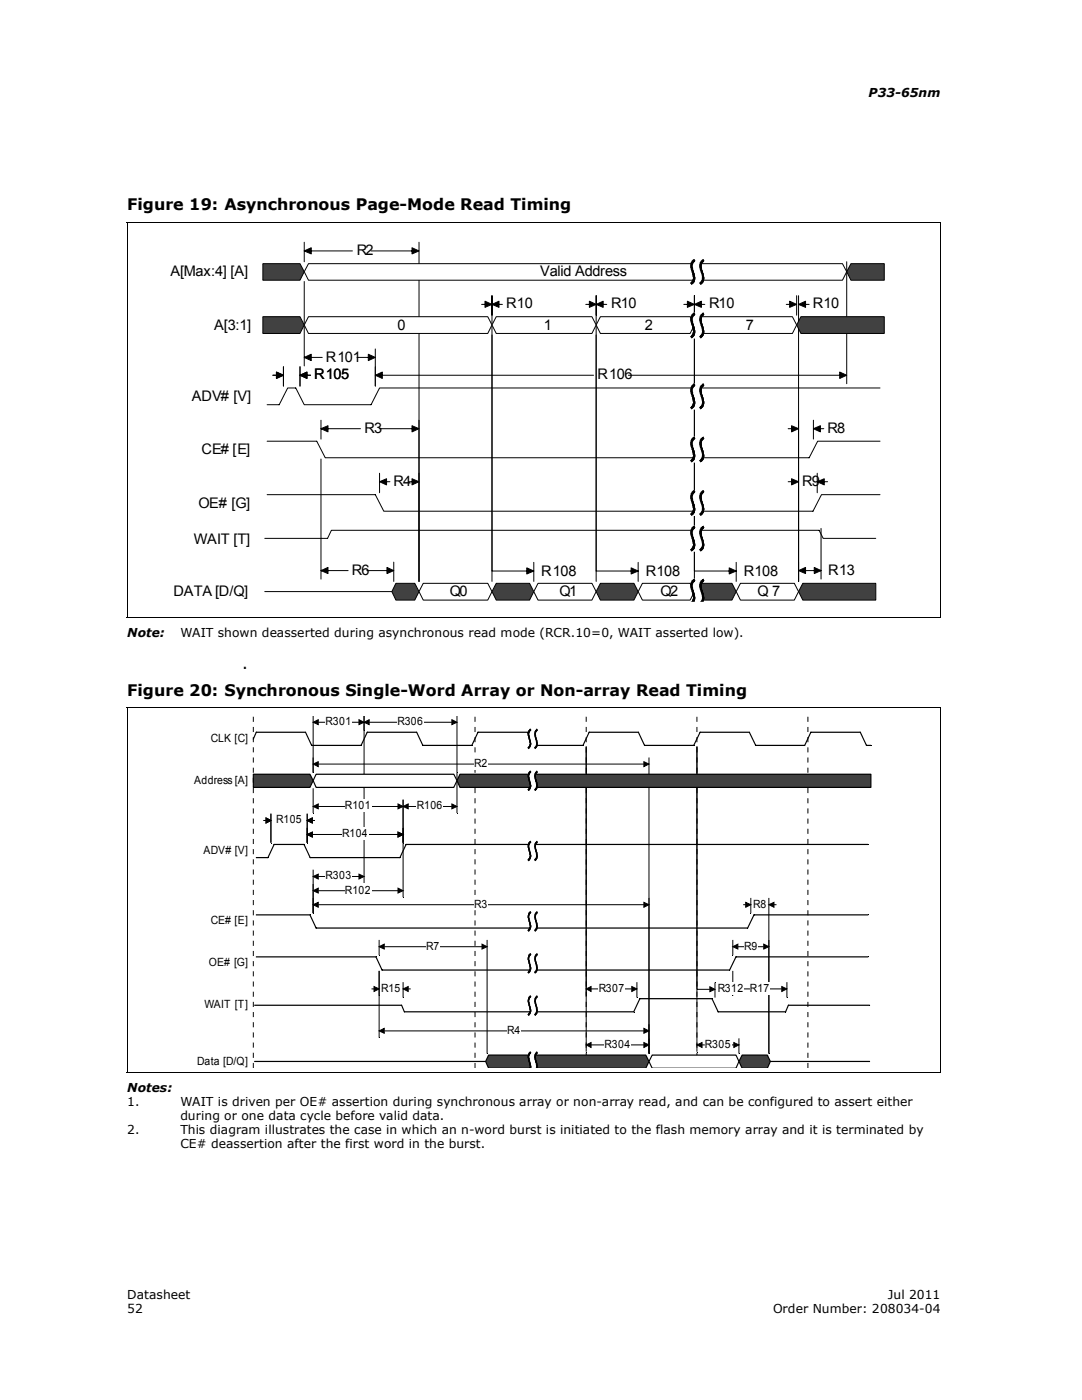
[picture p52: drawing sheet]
<svg xmlns="http://www.w3.org/2000/svg" width="216mm" height="279mm" viewBox="0 0 216 279" stroke-linecap="round" stroke-linejoin="round" font-family="sans-serif">
<defs><g id="words">
<g font-size="3.2">
<text x="25.4" y="42">Figure 19: Asynchronous Page-Mode Read Timing</text>
<text x="48.3" y="133.5">.</text>
<text x="25.4" y="138.8">Figure 20: Synchronous Single-Word Array or Non-array Read Timing</text>
</g>
<g font-size="2.9">
<text x="71.2" y="50.9">R2</text>
<text x="34" y="55.2">A[Max:4] [A]</text>
<text x="107.8" y="55.2">Valid Address</text>
<text x="42.7" y="65.8">A[3:1]</text>
<text x="79.3" y="65.8">0</text>
<text x="101" y="61.6">R10</text>
<text x="108.5" y="65.8">1</text>
<text x="121.9" y="61.6">R10</text>
<text x="128.7" y="65.8">2</text>
<text x="141.5" y="61.6">R10</text>
<text x="148.8" y="65.8">7</text>
<text x="162.2" y="61.6">R10</text>
<text x="62.7" y="75.7">R105</text>
<text x="65" y="72.2">R101</text>
<text x="119.2" y="75.7">R106</text>
<text x="38.3" y="80">ADV# [V]</text>
<text x="72.7" y="86.4">R3</text>
<text x="165.1" y="86.4">R8</text>
<text x="40.2" y="90.6">CE# [E]</text>
<text x="39.6" y="101.3">OE# [G]</text>
<text x="78.5" y="97">R4</text>
<text x="160.1" y="97">R9</text>
<text x="38.7" y="108.5">WAIT [T]</text>
<text x="34.6" y="119">DATA [D/Q]</text>
<text x="70.2" y="114.7">R6</text>
<text x="89.7" y="119">Q0</text>
<text x="108" y="114.9">R108</text>
<text x="111.6" y="119">Q1</text>
<text x="128.9" y="114.9">R108</text>
<text x="131.8" y="119">Q2</text>
<text x="148.4" y="114.9">R108</text>
<text x="151.1" y="119">Q 7</text>
<text x="165.3" y="114.7">R13</text>
</g>
<g font-size="2.5">
<text x="173.3" y="19.3">P33-65nm</text>
<text x="25.4" y="127">Note:</text>
<text x="36" y="127">WAIT shown deasserted during asynchronous read mode (RCR.10=0, WAIT asserted low).</text>
<text x="25.4" y="217.8">Notes:</text>
<text x="25.4" y="220.7">1.</text>
<text x="36" y="220.7">WAIT is driven per OE# assertion during synchronous array or non-array read, and can be configured to assert either</text>
<text x="25.4" y="226.3">2.</text>
<text x="36" y="226.3">This diagram illustrates the case in which an n-word burst is initiated to the flash memory array and it is terminated by</text>
<text x="36" y="223.5">during or one data cycle before valid data.</text>
<text x="36" y="229.1">CE# deassertion after the first word in the burst.</text>
<text x="25.4" y="259.2">Datasheet</text>
<text x="25.4" y="262">52</text>
<text x="154.3" y="262">Order Number: 208034-04</text>
<text x="177.2" y="259.2">Jul 2011</text>
</g>
<g font-size="2.3">
<text x="42" y="148.1">CLK [C]</text>
<text x="65" y="144.7">R301</text>
<text x="79.3" y="144.7">R306</text>
<text x="94.6" y="153.1">R2</text>
<text x="38.7" y="156.5">Address [A]</text>
<text x="68.8" y="161.5">R101</text>
<text x="83.2" y="161.5">R106</text>
<text x="55.1" y="164.3">R105</text>
<text x="68.3" y="167.1">R104</text>
<text x="40.6" y="170.4">ADV# [V]</text>
<text x="65" y="175.5">R303</text>
<text x="68.8" y="178.4">R102</text>
<text x="42" y="184.5">CE# [E]</text>
<text x="94.6" y="181.1">R3</text>
<text x="150.3" y="181.1">R8</text>
<text x="85" y="189.5">R7</text>
<text x="148.5" y="189.5">R9</text>
<text x="41.7" y="192.9">OE# [G]</text>
<text x="76" y="198">R15</text>
<text x="119.5" y="198">R307</text>
<text x="143.2" y="198">R312</text>
<text x="149.6" y="198">R17</text>
<text x="40.8" y="201.3">WAIT [T]</text>
<text x="101.2" y="206.3">R4</text>
<text x="120.6" y="209.1">R304</text>
<text x="140.7" y="209.1">R305</text>
<text x="39.3" y="212.5">Data [D/Q]</text>
</g>
</g></defs>
<path d="M25.3 44.5h162.4M25.4 44.5v78.7M187.7 44.5v78.7M25.3 123.3h162.4" fill="none" stroke="#000" stroke-width=".2"/>
<path d="M33.6 47.6h143.2v72.8h-143.2z" fill="#fff"/>
<g fill="#000">
<path d="M60.7 50.1l1.4-.7v1.3zM82.2 49.4l1.4 .7-1.4 .6zM55.2 74.3l1.4 .6-1.4 .6zM59.9 74.9l1.4-.6v1.2zM60.7 71.3l1.4-.6v1.3zM73.5 70.7l1.4 .6-1.4 .7zM74.9 74.9l1.4-.6v1.2zM96.8 60.1l1.4 .6-1.4 .6zM98.2 60.7l1.4-.6v1.2zM117.6 60.1l1.4 .6-1.4 .6zM119 60.7l1.4-.6v1.2zM137.2 60.1l1.4 .6-1.4 .6z"/>
<path d="M138.6 60.7l1.4-.6v1.2zM157.6 60.1l1.4 .6-1.4 .6zM159.3 60.7l1.4-.6v1.2zM167.6 74.3l1.4 .6-1.4 .6zM64.1 85.6l1.3-.6v1.2zM75.7 96.1l1.4-.6v1.3zM82.2 85l1.4 .6-1.4 .6zM82.2 95.5l1.4 .6-1.4 .7zM157.9 85l1.4 .6-1.4 .6zM157.9 95.5l1.4 .6-1.4 .7zM162.3 85.6l1.4-.6v1.2zM163.1 96.1l1.4-.6v1.3z"/>
<path d="M64.1 113.9l1.3-.7v1.3zM77.2 113.2l1.4 .7-1.4 .6zM105.1 113.3l1.4 .7-1.4 .6zM125.9 113.3l1.4 .7-1.4 .6zM145.5 113.3l1.4 .7-1.4 .6zM159.3 113.9l1.4-.7v1.3zM162.5 113.2l1.3 .7-1.3 .6z"/>
</g>
<g fill="none" stroke="#000" stroke-width=".2">
<path d="M60.7 50.1l1.4-.7v1.3zM60.7 48.3v3.9M60.7 56.2v16.8M62.1 50.1h8.2M74 50.1h8.2M82.2 49.4l1.4 .7-1.4 .6zM83.6 48.3v67.7M98.2 59v57M119 59v57M138.6 59v57M159 59v3.9M159.3 59v57"/>
<path d="M169 52.2v24.4M54.4 74.9h.8M55.2 74.3l1.4 .6-1.4 .6zM56.6 73.2v3.8M59.9 74.9l1.4-.6v1.2zM59.9 73.2v3.8M60.7 71.3l1.4-.6v1.3zM61.3 74.9h.7M62.1 71.3h2.2M71.2 71.3h2.3M73.5 70.7l1.4 .6-1.4 .7zM74.9 74.9l1.4-.6v1.2z"/>
<path d="M74.9 69.6v7.4M76.3 74.9h42.1M96.1 60.7h.7M96.8 60.1l1.4 .6-1.4 .6zM98.2 60.7l1.4-.6v1.2zM99.6 60.7h.6M116.9 60.7h.7M117.6 60.1l1.4 .6-1.4 .6zM119 60.7l1.4-.6v1.2zM120.4 60.7h.7M125.4 74.9h42.2M136.4 60.7h.8"/>
<path d="M137.2 60.1l1.4 .6-1.4 .6zM138.6 60.7l1.4-.6v1.2zM140 60.7h.6M156.9 60.7h.7M157.6 60.1l1.4 .6-1.4 .6zM159.3 60.7l1.4-.6v1.2zM160.7 60.7h.8M167.6 74.3l1.4 .6-1.4 .6zM64.1 85.6l1.3-.6v1.2zM64.1 83.9v3.7M64.1 91.6v24M65.4 85.6h6.5"/>
<path d="M75.6 85.6h6.6M75.7 96.1l1.4-.6v1.3zM75.7 94.4v3.9M77.1 96.1h.7M81.5 96.1h.7M82.2 85l1.4 .6-1.4 .6zM82.2 95.5l1.4 .6-1.4 .7zM157.3 85.6h.6M157.3 96.1h.6M157.9 85l1.4 .6-1.4 .6zM157.9 95.5l1.4 .6-1.4 .7zM162.3 85.6l1.4-.6v1.2z"/>
<path d="M162.3 83.9v3.7M163.1 96.1l1.4-.6v1.3zM163.1 94.4v3.9M163.7 85.6h.7M164.5 96.1h.6M64.1 113.9l1.3-.7v1.3zM65.4 113.9h4.1M73.2 113.9h4M77.2 113.2l1.4 .7-1.4 .6zM78.6 112.2v3.8M98.2 114h6.9M105.1 113.3l1.4 .7-1.4 .6z"/>
<path d="M106.5 112.2v3.8M119 114h6.9M125.9 113.3l1.4 .7-1.4 .6zM127.3 112.2v3.8M138.6 114h6.9M145.5 113.3l1.4 .7-1.4 .6zM146.9 112.2v3.8M159.3 113.9l1.4-.7v1.3zM160.7 113.9h1.8M162.5 113.2l1.3 .7-1.3 .6zM163.8 105.5v10.1"/>
</g>
<path d="M52.5 52.6h7.4l.8 1.6-.8 1.7h-7.4z" fill-rule="evenodd" fill="#414141"/>
<path d="M52.5 52.6h7.4l.8 1.6-.8 1.7h-7.4z" fill="none" stroke="#000" stroke-width=".2"/>
<path d="M61.6 52.6h106.5l.9 1.6-.9 1.7h-106.5l-.9-1.7z" fill-rule="evenodd" fill="#fff"/>
<path d="M61.6 52.6h106.5l.9 1.6-.9 1.7h-106.5l-.9-1.7z" fill="none" stroke="#000" stroke-width=".2"/>
<path d="M169.8 52.6h6.6v3.3h-6.6l-.8-1.7z" fill-rule="evenodd" fill="#414141"/>
<path d="M169.8 52.6h6.6v3.3h-6.6l-.8-1.7z" fill="none" stroke="#000" stroke-width=".2"/>
<path d="M52.5 63.2h7.4l.8 1.7-.8 1.6h-7.4z" fill-rule="evenodd" fill="#414141"/>
<path d="M52.5 63.2h7.4l.8 1.7-.8 1.6h-7.4z" fill="none" stroke="#000" stroke-width=".2"/>
<path d="M61.6 63.2h35.7l.9 1.7-.9 1.6h-35.7l-.9-1.6z" fill-rule="evenodd" fill="#fff"/>
<path d="M61.6 63.2h35.7l.9 1.7-.9 1.6h-35.7l-.9-1.6z" fill="none" stroke="#000" stroke-width=".2"/>
<path d="M99 63.2h19.1l.9 1.7-.9 1.6h-19.1l-.8-1.6z" fill-rule="evenodd" fill="#fff"/>
<path d="M99 63.2h19.1l.9 1.7-.9 1.6h-19.1l-.8-1.6z" fill="none" stroke="#000" stroke-width=".2"/>
<path d="M119.8 63.2h17.9l.9 1.7-.9 1.6h-17.9l-.8-1.6z" fill-rule="evenodd" fill="#fff"/>
<path d="M119.8 63.2h17.9l.9 1.7-.9 1.6h-17.9l-.8-1.6z" fill="none" stroke="#000" stroke-width=".2"/>
<path d="M139.4 63.2h18.7l.9 1.7-.9 1.6h-18.7l-.8-1.6z" fill-rule="evenodd" fill="#fff"/>
<path d="M139.4 63.2h18.7l.9 1.7-.9 1.6h-18.7l-.8-1.6z" fill="none" stroke="#000" stroke-width=".2"/>
<path d="M159.8 63.2h16.6v3.3h-16.6l-.8-1.6z" fill-rule="evenodd" fill="#414141"/>
<path d="M159.8 63.2h16.6v3.3h-16.6l-.8-1.6zM175.6 77.4h-99.9l-1.7 3.4h-13.3l-1.7-3.4h-1.6l-1.7 3.4h-2.4M53.3 88.1h9.9l1.7 3.3h96.6l1.7-3.3h12.4M53.3 98.7h21.6l1.7 3.3h85.6l1.7-3.3h11.7M52.8 107.4h12.6l.7-1.6h97.3l.9 1.6h10.5M52.8 118.1h25.4" fill="none" stroke="#000" stroke-width=".2"/>
<path d="M79 116.4h3.8l.8 1.7-.8 1.7h-3.8l-.8-1.7z" fill-rule="evenodd" fill="#414141"/>
<path d="M79 116.4h3.8l.8 1.7-.8 1.7h-3.8l-.8-1.7z" fill="none" stroke="#000" stroke-width=".2"/>
<path d="M84.5 116.4h12.8l.9 1.7-.9 1.7h-12.8l-.9-1.7z" fill-rule="evenodd" fill="#fff"/>
<path d="M84.5 116.4h12.8l.9 1.7-.9 1.7h-12.8l-.9-1.7z" fill="none" stroke="#000" stroke-width=".2"/>
<path d="M99 116.4h6.7l.8 1.7-.8 1.7h-6.7l-.8-1.7z" fill-rule="evenodd" fill="#414141"/>
<path d="M99 116.4h6.7l.8 1.7-.8 1.7h-6.7l-.8-1.7z" fill="none" stroke="#000" stroke-width=".2"/>
<path d="M107.4 116.4h10.7l.9 1.7-.9 1.7h-10.7l-.9-1.7z" fill-rule="evenodd" fill="#fff"/>
<path d="M107.4 116.4h10.7l.9 1.7-.9 1.7h-10.7l-.9-1.7z" fill="none" stroke="#000" stroke-width=".2"/>
<path d="M119.8 116.4h6.7l.8 1.7-.8 1.7h-6.7l-.8-1.7z" fill-rule="evenodd" fill="#414141"/>
<path d="M119.8 116.4h6.7l.8 1.7-.8 1.7h-6.7l-.8-1.7z" fill="none" stroke="#000" stroke-width=".2"/>
<path d="M128.2 116.4h9.5l.9 1.7-.9 1.7h-9.5l-.9-1.7z" fill-rule="evenodd" fill="#fff"/>
<path d="M128.2 116.4h9.5l.9 1.7-.9 1.7h-9.5l-.9-1.7z" fill="none" stroke="#000" stroke-width=".2"/>
<path d="M139.4 116.4h6.6l.9 1.7-.9 1.7h-6.6l-.8-1.7z" fill-rule="evenodd" fill="#414141"/>
<path d="M139.4 116.4h6.6l.9 1.7-.9 1.7h-6.6l-.8-1.7z" fill="none" stroke="#000" stroke-width=".2"/>
<path d="M147.7 116.4h10.8l.8 1.7-.8 1.7h-10.8l-.8-1.7z" fill-rule="evenodd" fill="#fff"/>
<path d="M147.7 116.4h10.8l.8 1.7-.8 1.7h-10.8l-.8-1.7z" fill="none" stroke="#000" stroke-width=".2"/>
<path d="M160.2 116.4h14.6v3.4h-14.6l-.9-1.7z" fill-rule="evenodd" fill="#414141"/>
<path d="M160.2 116.4h14.6v3.4h-14.6l-.9-1.7z" fill="none" stroke="#000" stroke-width=".2"/>
<path d="M138.6 51.7h1.7v.1a1.78 1.78 0 0 0-.5 2.4l.2 .6 .1 .9-.2 .5-.4 .3 .3 .4h-1.8a1.85 1.85 0 0 0 .6-2.4l-.3-1a1.4 1.4 0 0 1 .5-1.4z" fill-rule="evenodd" fill="#fff"/>
<g fill="#000">
<path d="M138 52.1l.6-.4 .2 .4-.1 .1a1.58 1.58 0 0 0-.2 1.9l.1 .7a1.76 1.76 0 0 1-.6 2.1l-.3-.4a1.51 1.51 0 0 0 .4-2 3.4 3.4 0 0 1-.2-2.2z" fill-rule="evenodd"/>
<path d="M139.8 52.1l.5-.4 .2 .4-.1 .2a1.39 1.39 0 0 0-.1 1.8l.1 .7a1.59 1.59 0 0 1-.6 2.1l-.3-.4a1.56 1.56 0 0 0 .3-2.2v-.2a1.93 1.93 0 0 1-.1-1.8z" fill-rule="evenodd"/>
</g>
<path d="M138.6 62.4h1.7a1.72 1.72 0 0 0-.5 2.4 2.58 2.58 0 0 1 .1 2l-.4 .3 .3 .4h-1.7a1.85 1.85 0 0 0 .5-2.3l-.3-1.1a1.4 1.4 0 0 1 .4-1.3l.1-.1z" fill-rule="evenodd" fill="#fff"/>
<g fill="#000">
<path d="M138.3 62.4h.3l.2 .3-.4 .5a1.99 1.99 0 0 0 .1 1.8l.1 .4a1.59 1.59 0 0 1-.6 2.1l-.3-.4 .2-.2a1.59 1.59 0 0 0 .2-1.7 2.27 2.27 0 0 1 0-2.5z" fill-rule="evenodd"/>
<path d="M140.1 62.4h.2l.2 .3a2.04 2.04 0 0 0-.1 2.6v.1a1.59 1.59 0 0 1-.6 2.1l-.3-.4a1.51 1.51 0 0 0 .3-2.1 2.55 2.55 0 0 1 0-2.3z" fill-rule="evenodd"/>
</g>
<path d="M138.6 76.5h1.7a1.84 1.84 0 0 0-.4 2.6l.2 1.4-.2 .5-.4 .3 .3 .4h-1.8a1.53 1.53 0 0 0 .6-2.1v-.1a2.77 2.77 0 0 1-.3-2.1l.5-.5z" fill-rule="evenodd" fill="#fff"/>
<g fill="#000">
<path d="M138 76.9l.6-.4 .2 .4-.2 .2a1.3 1.3 0 0 0-.2 1.7l.2 .8a1.59 1.59 0 0 1-.6 2.1l-.3-.4 .2-.2a1.49 1.49 0 0 0 .2-1.6v-.2a2.98 2.98 0 0 1-.3-2.1z" fill-rule="evenodd"/>
<path d="M139.8 76.9l.5-.4 .2 .4-.1 .2a1.3 1.3 0 0 0-.2 1.7l.2 .8a1.53 1.53 0 0 1-.6 2.1l-.3-.4 .2-.2a1.46 1.46 0 0 0 .1-2v-.2a1.96 1.96 0 0 1 0-2z" fill-rule="evenodd"/>
</g>
<path d="M138.6 87.1h1.7a1.74 1.74 0 0 0-.5 2.4 1.82 1.82 0 0 1-.3 2.4l.3 .4h-1.8a1.87 1.87 0 0 0 .5-2.6v-.2a1.49 1.49 0 0 1 .3-2z" fill-rule="evenodd" fill="#fff"/>
<g fill="#000">
<path d="M138 87.5l.6-.4 .2 .4-.1 .1a1.49 1.49 0 0 0-.2 1.9l.1 .5a2.14 2.14 0 0 1-.2 2l-.4 .3-.3-.4a1.23 1.23 0 0 0 .4-1.7v-.3a2.98 2.98 0 0 1-.3-2.1z" fill-rule="evenodd"/>
<path d="M139.8 87.5l.5-.4 .2 .4-.1 .2a1.27 1.27 0 0 0-.1 1.8l.1 .7a1.59 1.59 0 0 1-.6 2.1l-.3-.4a1.6 1.6 0 0 0 .3-2.2v-.2a1.9 1.9 0 0 1 0-2z" fill-rule="evenodd"/>
</g>
<path d="M138.6 97.8h1.7v.1a1.78 1.78 0 0 0-.5 2.4l.2 .6 .1 .9-.2 .5-.4 .3 .3 .4h-1.8a1.84 1.84 0 0 0 .5-2.6 1.99 1.99 0 0 1 0-1.9l.3-.3z" fill-rule="evenodd" fill="#fff"/>
<g fill="#000">
<path d="M138.3 97.9l.3-.1 .2 .4-.1 .1a1.58 1.58 0 0 0-.2 1.9v.2a1.84 1.84 0 0 1-.5 2.6l-.3-.4a1.51 1.51 0 0 0 .4-2l-.1-.2a2.38 2.38 0 0 1 0-2.2z" fill-rule="evenodd"/>
<path d="M140.1 97.9l.2-.1 .2 .4-.1 .2a1.39 1.39 0 0 0-.1 1.8l.1 .5a1.86 1.86 0 0 1-.6 2.3l-.3-.4a1.56 1.56 0 0 0 .3-2.2 2.38 2.38 0 0 1 0-2.2z" fill-rule="evenodd"/>
</g>
<path d="M138.6 104.9h1.7a1.77 1.77 0 0 0-.5 2.4 2.27 2.27 0 0 1 .1 2l-.4 .4 .3 .4h-1.8a1.85 1.85 0 0 0 .6-2.4l-.3-1a1.4 1.4 0 0 1 .5-1.4z" fill-rule="evenodd" fill="#fff"/>
<g fill="#000">
<path d="M138.3 105l.3-.1 .2 .4-.2 .2a1.3 1.3 0 0 0-.1 1.8l.1 .7a1.76 1.76 0 0 1-.6 2.1l-.3-.4a1.51 1.51 0 0 0 .4-2l-.1-.2a2.54 2.54 0 0 1 0-2.2z" fill-rule="evenodd"/>
<path d="M140.1 105l.2-.1 .2 .4-.1 .2a1.3 1.3 0 0 0-.1 1.8l.1 .7a1.59 1.59 0 0 1-.6 2.1l-.3-.4a1.51 1.51 0 0 0 .3-2.2 2.54 2.54 0 0 1 0-2.2z" fill-rule="evenodd"/>
</g>
<path d="M138.6 115.5h1.7a1.84 1.84 0 0 0-.4 2.6v.2a1.59 1.59 0 0 1-.1 1.7l-1.8 .1h.6l.2-.6-.2-1.1a2.77 2.77 0 0 1-.3-2l.5-.5z" fill-rule="evenodd" fill="#fff"/>
<g fill="#000">
<path d="M138 115.9l.6-.4 .2 .4-.2 .2a1.26 1.26 0 0 0-.2 1.6l.4 1.5-.2 .9h-.9a.93 .93 0 0 0 .5-1.3l-.1-.5a2.98 2.98 0 0 1-.3-2.1z" fill-rule="evenodd"/>
<path d="M139.8 115.9l.5-.4 .2 .4-.1 .2a1.26 1.26 0 0 0-.2 1.6l.4 1.5-.2 .9h-.9a.88 .88 0 0 0 .5-1.3v-.4a3.1 3.1 0 0 1-.4-2.2z" fill-rule="evenodd"/>
</g>
<path d="M138.6 51.7h1.7v.1a1.78 1.78 0 0 0-.5 2.4l.2 .6 .1 .9-.2 .5-.4 .3 .3 .4h-1.8a1.85 1.85 0 0 0 .6-2.4l-.3-1a1.4 1.4 0 0 1 .5-1.4z" fill-rule="evenodd" fill="#fff"/>
<g fill="#000">
<path d="M138 52.1l.6-.4 .2 .4-.1 .1a1.58 1.58 0 0 0-.2 1.9l.1 .7a1.76 1.76 0 0 1-.6 2.1l-.3-.4a1.51 1.51 0 0 0 .4-2 3.4 3.4 0 0 1-.2-2.2z" fill-rule="evenodd"/>
<path d="M139.8 52.1l.5-.4 .2 .4-.1 .2a1.39 1.39 0 0 0-.1 1.8l.1 .7a1.59 1.59 0 0 1-.6 2.1l-.3-.4a1.56 1.56 0 0 0 .3-2.2v-.2a1.93 1.93 0 0 1-.1-1.8z" fill-rule="evenodd"/>
</g>
<path d="M138.6 62.4h1.7a1.72 1.72 0 0 0-.5 2.4 2.58 2.58 0 0 1 .1 2l-.4 .3 .3 .4h-1.7a1.85 1.85 0 0 0 .5-2.3l-.3-1.1a1.4 1.4 0 0 1 .4-1.3l.1-.1z" fill-rule="evenodd" fill="#fff"/>
<g fill="#000">
<path d="M138.3 62.4h.3l.2 .3-.4 .5a1.99 1.99 0 0 0 .1 1.8l.1 .4a1.59 1.59 0 0 1-.6 2.1l-.3-.4 .2-.2a1.59 1.59 0 0 0 .2-1.7 2.27 2.27 0 0 1 0-2.5z" fill-rule="evenodd"/>
<path d="M140.1 62.4h.2l.2 .3a2.04 2.04 0 0 0-.1 2.6v.1a1.59 1.59 0 0 1-.6 2.1l-.3-.4a1.51 1.51 0 0 0 .3-2.1 2.55 2.55 0 0 1 0-2.3z" fill-rule="evenodd"/>
</g>
<path d="M138.6 76.5h1.7a1.84 1.84 0 0 0-.4 2.6l.2 1.4-.2 .5-.4 .3 .3 .4h-1.8a1.53 1.53 0 0 0 .6-2.1v-.1a2.77 2.77 0 0 1-.3-2.1l.5-.5z" fill-rule="evenodd" fill="#fff"/>
<g fill="#000">
<path d="M138 76.9l.6-.4 .2 .4-.2 .2a1.3 1.3 0 0 0-.2 1.7l.2 .8a1.59 1.59 0 0 1-.6 2.1l-.3-.4 .2-.2a1.49 1.49 0 0 0 .2-1.6v-.2a2.98 2.98 0 0 1-.3-2.1z" fill-rule="evenodd"/>
<path d="M139.8 76.9l.5-.4 .2 .4-.1 .2a1.3 1.3 0 0 0-.2 1.7l.2 .8a1.53 1.53 0 0 1-.6 2.1l-.3-.4 .2-.2a1.46 1.46 0 0 0 .1-2v-.2a1.96 1.96 0 0 1 0-2z" fill-rule="evenodd"/>
</g>
<path d="M138.6 87.1h1.7a1.74 1.74 0 0 0-.5 2.4 1.82 1.82 0 0 1-.3 2.4l.3 .4h-1.8a1.87 1.87 0 0 0 .5-2.6v-.2a1.49 1.49 0 0 1 .3-2z" fill-rule="evenodd" fill="#fff"/>
<g fill="#000">
<path d="M138 87.5l.6-.4 .2 .4-.1 .1a1.49 1.49 0 0 0-.2 1.9l.1 .5a2.14 2.14 0 0 1-.2 2l-.4 .3-.3-.4a1.23 1.23 0 0 0 .4-1.7v-.3a2.98 2.98 0 0 1-.3-2.1z" fill-rule="evenodd"/>
<path d="M139.8 87.5l.5-.4 .2 .4-.1 .2a1.27 1.27 0 0 0-.1 1.8l.1 .7a1.59 1.59 0 0 1-.6 2.1l-.3-.4a1.6 1.6 0 0 0 .3-2.2v-.2a1.9 1.9 0 0 1 0-2z" fill-rule="evenodd"/>
</g>
<path d="M138.6 97.8h1.7v.1a1.78 1.78 0 0 0-.5 2.4l.2 .6 .1 .9-.2 .5-.4 .3 .3 .4h-1.8a1.84 1.84 0 0 0 .5-2.6 1.99 1.99 0 0 1 0-1.9l.3-.3z" fill-rule="evenodd" fill="#fff"/>
<g fill="#000">
<path d="M138.3 97.9l.3-.1 .2 .4-.1 .1a1.58 1.58 0 0 0-.2 1.9v.2a1.84 1.84 0 0 1-.5 2.6l-.3-.4a1.51 1.51 0 0 0 .4-2l-.1-.2a2.38 2.38 0 0 1 0-2.2z" fill-rule="evenodd"/>
<path d="M140.1 97.9l.2-.1 .2 .4-.1 .2a1.39 1.39 0 0 0-.1 1.8l.1 .5a1.86 1.86 0 0 1-.6 2.3l-.3-.4a1.56 1.56 0 0 0 .3-2.2 2.38 2.38 0 0 1 0-2.2z" fill-rule="evenodd"/>
</g>
<path d="M138.6 104.9h1.7a1.77 1.77 0 0 0-.5 2.4 2.27 2.27 0 0 1 .1 2l-.4 .4 .3 .4h-1.8a1.85 1.85 0 0 0 .6-2.4l-.3-1a1.4 1.4 0 0 1 .5-1.4z" fill-rule="evenodd" fill="#fff"/>
<g fill="#000">
<path d="M138.3 105l.3-.1 .2 .4-.2 .2a1.3 1.3 0 0 0-.1 1.8l.1 .7a1.76 1.76 0 0 1-.6 2.1l-.3-.4a1.51 1.51 0 0 0 .4-2l-.1-.2a2.54 2.54 0 0 1 0-2.2z" fill-rule="evenodd"/>
<path d="M140.1 105l.2-.1 .2 .4-.1 .2a1.3 1.3 0 0 0-.1 1.8l.1 .7a1.59 1.59 0 0 1-.6 2.1l-.3-.4a1.51 1.51 0 0 0 .3-2.2 2.54 2.54 0 0 1 0-2.2z" fill-rule="evenodd"/>
</g>
<path d="M138.6 115.5h1.7a1.84 1.84 0 0 0-.4 2.6v.2a1.59 1.59 0 0 1-.1 1.7l-1.8 .1h.6l.2-.6-.2-1.1a2.77 2.77 0 0 1-.3-2l.5-.5z" fill-rule="evenodd" fill="#fff"/>
<g fill="#000">
<path d="M138 115.9l.6-.4 .2 .4-.2 .2a1.26 1.26 0 0 0-.2 1.6l.4 1.5-.2 .9h-.9a.93 .93 0 0 0 .5-1.3l-.1-.5a2.98 2.98 0 0 1-.3-2.1z" fill-rule="evenodd"/>
<path d="M139.8 115.9l.5-.4 .2 .4-.1 .2a1.26 1.26 0 0 0-.2 1.6l.4 1.5-.2 .9h-.9a.88 .88 0 0 0 .5-1.3v-.4a3.1 3.1 0 0 1-.4-2.2z" fill-rule="evenodd"/>
</g>
<path d="M25.3 141.3h162.4M25.4 141.4v72.6M187.7 141.4v72.6M25.3 214.1h162.4" fill="none" stroke="#000" stroke-width=".2"/>
<path d="M38.7 143h135.2v70h-135.2z" fill="#fff"/>
<path d="M50.5 143v70.1M94.8 143v70.1M117 143v70.1M139.1 143v70.1M161.2 143v70.1" fill="none" stroke="#fff" stroke-width=".2" stroke-dasharray="1 1 1 1 1 1 1 1" stroke-linecap="butt"/>
<path d="M50.5 143v70.1M94.8 143v70.1M117 143v70.1M139.1 143v70.1M161.2 143v70.1" fill="none" stroke="#000" stroke-width=".2" stroke-dasharray="1 1 1 1 1 1 1 1" stroke-linecap="butt"/>
<g fill="#000" stroke="#000" stroke-width=".2">
<path d="M62.5 144.1l1-.5v1zM62.5 152.5l1-.5v1zM71.6 143.6l1 .5-1 .5zM72.6 144.1l1.1-.5v1zM90.2 143.6l1 .5-1 .5zM128.5 152l1 .5-1 .5zM53.1 163.2l1 .5-1 .6zM61.3 163.7l1-.5v1.1zM61.3 166.5l1-.4v.9zM62.5 161l1-.6v1zM62.5 177.8l1-.6v1zM62.5 174.9l1-.4v.9z"/>
<path d="M71.6 174.5l1 .4-1 .5zM79.4 166.1l1 .4-1 .5zM79.4 160.4l1 .6-1 .4zM80.4 161l1-.6v1zM79.4 177.2l1 .6-1 .4zM90.2 160.4l1 .6-1 .4zM62.5 180.6l1-.5v1zM75.6 188.9l1.1-.5v1zM74.6 196.9l1 .5-1 .5zM80.4 197.4l1-.5v1zM96.2 188.4l1 .5-1 .5zM117 197.4l.9-.5v1z"/>
<path d="M126.1 196.9l1 .5-1 .5zM128.5 180.1l1 .5-1 .5zM141.6 196.9l1.1 .5-1.1 .5zM146.2 188.9l1-.5v1zM146.2 197.4l1-.5v1zM148.8 180.1l1 .5-1 .5zM153.4 180.6l1-.5v1zM152.4 188.4l1 .5-1 .5zM156 196.9l1 .5-1 .5zM75.6 205.7l1.1-.5v1zM117 208.5l.9-.4v.9zM128.5 205.2l1 .5-1 .5z"/>
<path d="M128.5 208.1l1 .4-1 .5zM139.1 208.5l1-.4v.9zM146.4 208.1l1 .4-1 .5z"/>
</g>
<g fill="none" stroke="#000" stroke-width=".2">
<path d="M62.5 143v11.2M62.5 157.3v5M63.5 144.1h1.4M63.5 152.5h31.1M70.1 144.1h1.5M72.6 143v33.3M73.7 144.1h5.6M80.4 159.6v19.5M84.5 144.1h5.7M91.2 143v19.3M97.3 152.5h31.2M117 149v60.9"/>
<path d="M129.5 151.2v59.1M139.1 149v60.9M52.6 163.7h.5M54.1 162.4v5.8M61.3 162.4v5.8M62.3 163.7h.5M62.3 166.5h6M62.5 173.6v8.6M63.5 161h5.3M63.5 177.8h5.3M63.5 174.9h1.4M70.1 174.9h1.5"/>
<path d="M73.4 166.5h6M74 161h5.4M74 177.8h5.4M81.4 161h1.8M88.3 161h1.9M149.8 179.2v3M153.4 179.2v31.1M63.5 180.6h31.1M74.1 197.4h.5M75.6 187.6v3M75.6 193.8v13.3M76.7 188.9h8.3"/>
<path d="M80.4 196v3.1M81.4 197.4h.6M87.8 188.9h8.4M97.2 187.6v22.7M97.3 180.6h31.2M117.9 197.4h1.5M124.6 197.4h1.5M127.1 196v3.1M139.1 197.4h2.5M142.7 196.1v3M146.2 187.6v3M146.2 193.8v4.9"/>
<path d="M147.2 188.9h1.3M147.2 197.4h2.4M148.3 180.6h.5M151.2 188.9h1.2M153.6 197.4h2.4M154.4 180.6h.5M157 196v3.1M76.7 205.7h24.5M103.9 205.7h24.6M117.9 208.5h2.7M125.8 208.5h2.7M140.1 208.5h.5"/>
<path d="M145.8 208.5h.6M147.4 207.2v3.1"/>
</g>
<path d="M50.5 147.5l.6-1.4h9.9l1.2 2.7h9.9l1.2-2.7h9.8l1.3 2.7h9.7l1.3-2.7h9.8l1.3 2.7h9.8l1.3-2.7h9.8l1.2 2.7h9.8l1.3-2.7h9.8l1.3 2.7h9.8l1.2-2.7h9.9l1.2 2.7h.9" fill="none" stroke="#000" stroke-width=".23"/>
<path d="M50.5 154.5h11.3l.7 1.3-.7 1.3h-11.3z" fill-rule="evenodd" fill="#414141" stroke="#000" stroke-width=".23"/>
<path d="M63.1 154.5h27.5l.6 1.3-.6 1.3h-27.5l-.6-1.3z" fill-rule="evenodd" fill="#fff" stroke="#000" stroke-width=".23"/>
<path d="M91.8 154.5h82v2.6h-82l-.6-1.3z" fill-rule="evenodd" fill="#414141"/>
<path d="M91.8 154.5h82v2.6h-82l-.6-1.3zM173.2 168.5h-92.2l-1.2 2.7h-17.9l-1.2-2.7h-6l-1.2 2.7h-2.4M51.1 182.6h10.7l1.3 2.6h86.1l1.3-2.6h22.7M51.1 191h23.9l1.2 2.6h69.4l1.3-2.6h26.3M50.8 200.6h29.3l.6 1.3h45.7l1.3-2.6h14.4l1.2 2.6h13.5l.5-1.3h16.2M50.8 211.8h46.1" fill="none" stroke="#000" stroke-width=".23"/>
<path d="M97.5 210.6h31.4l.6 1.2-.6 1.3h-31.4l-.6-1.3z" fill-rule="evenodd" fill="#414141" stroke="#000" stroke-width=".23"/>
<path d="M130.1 210.6h16.8l.5 1.2-.5 1.3h-16.8l-.6-1.3z" fill-rule="evenodd" fill="#fff" stroke="#000" stroke-width=".23"/>
<path d="M148.1 210.6h5l.6 1.2-.6 1.3h-5l-.7-1.3z" fill-rule="evenodd" fill="#414141" stroke="#000" stroke-width=".23"/>
<path d="M153.7 211.8h19.8" fill="none" stroke="#000" stroke-width=".23"/>
<path d="M105.9 145.4h1.2l-.2 .2a1.86 1.86 0 0 0-.1 2l.2 .9-.1 .4-.3 .3 .2 .3h-1.3l.1-.1a1.44 1.44 0 0 0 .2-1.9l-.1-.4a1.12 1.12 0 0 1 .3-1.4z" fill-rule="evenodd" fill="#fff"/>
<g fill="#000">
<path d="M105.5 145.7l.4-.3 .1 .3v.1a1.58 1.58 0 0 0-.2 1.7 1.56 1.56 0 0 1-.3 2l-.3-.3 .4-.4 .1-.3-.2-1.2a1.61 1.61 0 0 1 0-1.5z" fill-rule="evenodd"/>
<path d="M107 145.5l.1-.1 .2 .4a1.38 1.38 0 0 0-.2 1.7 1.63 1.63 0 0 1-.2 1.9l-.1 .1-.2-.4a1.95 1.95 0 0 0 0-2 1.59 1.59 0 0 1 .3-1.5z" fill-rule="evenodd"/>
</g>
<path d="M105.9 153.8h1.2a1.42 1.42 0 0 0-.3 1.9v.3a1.3 1.3 0 0 1-.2 1.6l.2 .3h-1.3a1.48 1.48 0 0 0 .3-2l-.1-.5a1.49 1.49 0 0 1 .3-1.3z" fill-rule="evenodd" fill="#fff"/>
<g fill="#000">
<path d="M105.5 154.1l.4-.3 .1 .3-.1 .2a1.26 1.26 0 0 0-.2 1.3l.2 .6a1.4 1.4 0 0 1-.4 1.7l-.3-.3 .4-.4 .1-.4-.2-1.1a1.62 1.62 0 0 1-.1-1.4z" fill-rule="evenodd"/>
<path d="M107 153.8h.1l.2 .3a1.46 1.46 0 0 0-.2 1.8 1.47 1.47 0 0 1-.3 1.9l-.2-.2a1.26 1.26 0 0 0 .2-1.7v-.2a1.5 1.5 0 0 1 .1-1.7z" fill-rule="evenodd"/>
</g>
<path d="M105.9 167.8l1.2 .1a1.49 1.49 0 0 0-.3 1.9l.2 1.1-.4 .7 .2 .3h-1.3a1.45 1.45 0 0 0 .3-2.1l-.1-.4a1.45 1.45 0 0 1 .3-1.3z" fill-rule="evenodd" fill="#fff"/>
<g fill="#000">
<path d="M105.5 168.1l.4-.3 .1 .3-.1 .2a1.26 1.26 0 0 0-.1 1.4l.1 .5a1.4 1.4 0 0 1-.4 1.7l-.3-.3 .5-.7-.2-1.2a1.61 1.61 0 0 1 0-1.5z" fill-rule="evenodd"/>
<path d="M107 167.9l.1-.1 .2 .3-.1 .2a1.02 1.02 0 0 0-.1 1.2v.5a1.4 1.4 0 0 1-.3 1.9l-.2-.3v-.1a1.93 1.93 0 0 0 0-2.1 1.78 1.78 0 0 1 .4-1.5z" fill-rule="evenodd"/>
</g>
<path d="M105.9 181.8h1.2a1.61 1.61 0 0 0-.3 2.1l.2 1.1-.4 .6 .2 .3h-1.3a1.45 1.45 0 0 0 .3-2l-.1-.4a1.45 1.45 0 0 1 .3-1.3z" fill-rule="evenodd" fill="#fff"/>
<g fill="#000">
<path d="M105.5 182.2l.4-.4 .1 .4-.1 .1a1.26 1.26 0 0 0-.1 1.4l.1 .6a1.4 1.4 0 0 1-.4 1.6l-.3-.3 .5-.7-.2-1.2a1.61 1.61 0 0 1 0-1.5z" fill-rule="evenodd"/>
<path d="M107 181.9l.1-.1 .2 .4a1.38 1.38 0 0 0-.2 1.7 1.51 1.51 0 0 1-.3 2l-.2-.3 .1-.1a2.07 2.07 0 0 0-.1-2 1.78 1.78 0 0 1 .4-1.6z" fill-rule="evenodd"/>
</g>
<path d="M105.9 190.2h1.2v.1a1.59 1.59 0 0 0-.3 2l.2 1.1-.4 .6 .2 .3h-1.3a1.45 1.45 0 0 0 .3-2l-.1-.4a1.35 1.35 0 0 1 .3-1.3v-.1z" fill-rule="evenodd" fill="#fff"/>
<g fill="#000">
<path d="M105.5 190.5l.4-.3 .1 .3-.1 .2a1.18 1.18 0 0 0-.1 1.4v.2a1.52 1.52 0 0 1-.3 2l-.3-.3 .5-.7-.2-1.2a1.61 1.61 0 0 1 0-1.5z" fill-rule="evenodd"/>
<path d="M107 190.3l.1-.1 .2 .4a1.23 1.23 0 0 0-.2 1.5l.2 .9a1.13 1.13 0 0 1-.5 1.3l-.2-.3v-.1a1.93 1.93 0 0 0 0-2 1.78 1.78 0 0 1 .4-1.6z" fill-rule="evenodd"/>
</g>
<path d="M105.9 198.6l1.2 .1a1.52 1.52 0 0 0-.3 2v.1a1.33 1.33 0 0 1-.2 1.6l.2 .3h-1.3a1.54 1.54 0 0 0 .3-2l-.1-.4a1.45 1.45 0 0 1 .3-1.3z" fill-rule="evenodd" fill="#fff"/>
<g fill="#000">
<path d="M105.5 199l.4-.4 .1 .4-.1 .1a1.26 1.26 0 0 0-.1 1.4l.1 .6a1.4 1.4 0 0 1-.4 1.6l-.3-.3 .5-.7-.2-1.2a1.75 1.75 0 0 1 0-1.5z" fill-rule="evenodd"/>
<path d="M107 198.7l.1-.1 .2 .4a1.19 1.19 0 0 0-.2 1.5v.2a1.48 1.48 0 0 1-.3 2l-.2-.3 .1-.1a2.07 2.07 0 0 0-.1-2 1.78 1.78 0 0 1 .4-1.6z" fill-rule="evenodd"/>
</g>
<path d="M105.9 209.8l1.2 .1a1.42 1.42 0 0 0-.3 1.8l.2 .8-.1 .6h-1.4l.5-.1-.3-1.5a1.49 1.49 0 0 1 .3-1.3z" fill-rule="evenodd" fill="#fff"/>
<g fill="#000">
<path d="M105.5 210.1l.4-.3 .1 .3-.1 .2a1.26 1.26 0 0 0-.2 1.3l.3 1.1v.4h-.8h.4l.1-.2-.2-1.2a1.62 1.62 0 0 1-.1-1.4z" fill-rule="evenodd"/>
<path d="M107 209.9l.1-.1 .2 .4a1.46 1.46 0 0 0-.2 1.7l.2 1.1-.7 .1h.3l.1-.2-.2-1.2a1.5 1.5 0 0 1 .1-1.6z" fill-rule="evenodd"/>
</g>
<path d="M105.9 145.4h1.2l-.2 .2a1.86 1.86 0 0 0-.1 2l.2 .9-.1 .4-.3 .3 .2 .3h-1.3l.1-.1a1.44 1.44 0 0 0 .2-1.9l-.1-.4a1.12 1.12 0 0 1 .3-1.4z" fill-rule="evenodd" fill="#fff"/>
<g fill="#000">
<path d="M105.5 145.7l.4-.3 .1 .3v.1a1.58 1.58 0 0 0-.2 1.7 1.56 1.56 0 0 1-.3 2l-.3-.3 .4-.4 .1-.3-.2-1.2a1.61 1.61 0 0 1 0-1.5z" fill-rule="evenodd"/>
<path d="M107 145.5l.1-.1 .2 .4a1.38 1.38 0 0 0-.2 1.7 1.63 1.63 0 0 1-.2 1.9l-.1 .1-.2-.4a1.95 1.95 0 0 0 0-2 1.59 1.59 0 0 1 .3-1.5z" fill-rule="evenodd"/>
</g>
<path d="M105.9 153.8h1.2a1.42 1.42 0 0 0-.3 1.9v.3a1.3 1.3 0 0 1-.2 1.6l.2 .3h-1.3a1.48 1.48 0 0 0 .3-2l-.1-.5a1.49 1.49 0 0 1 .3-1.3z" fill-rule="evenodd" fill="#fff"/>
<g fill="#000">
<path d="M105.5 154.1l.4-.3 .1 .3-.1 .2a1.26 1.26 0 0 0-.2 1.3l.2 .6a1.4 1.4 0 0 1-.4 1.7l-.3-.3 .4-.4 .1-.4-.2-1.1a1.62 1.62 0 0 1-.1-1.4z" fill-rule="evenodd"/>
<path d="M107 153.8h.1l.2 .3a1.46 1.46 0 0 0-.2 1.8 1.47 1.47 0 0 1-.3 1.9l-.2-.2a1.26 1.26 0 0 0 .2-1.7v-.2a1.5 1.5 0 0 1 .1-1.7z" fill-rule="evenodd"/>
</g>
<path d="M105.9 167.8l1.2 .1a1.49 1.49 0 0 0-.3 1.9l.2 1.1-.4 .7 .2 .3h-1.3a1.45 1.45 0 0 0 .3-2.1l-.1-.4a1.45 1.45 0 0 1 .3-1.3z" fill-rule="evenodd" fill="#fff"/>
<g fill="#000">
<path d="M105.5 168.1l.4-.3 .1 .3-.1 .2a1.26 1.26 0 0 0-.1 1.4l.1 .5a1.4 1.4 0 0 1-.4 1.7l-.3-.3 .5-.7-.2-1.2a1.61 1.61 0 0 1 0-1.5z" fill-rule="evenodd"/>
<path d="M107 167.9l.1-.1 .2 .3-.1 .2a1.02 1.02 0 0 0-.1 1.2v.5a1.4 1.4 0 0 1-.3 1.9l-.2-.3v-.1a1.93 1.93 0 0 0 0-2.1 1.78 1.78 0 0 1 .4-1.5z" fill-rule="evenodd"/>
</g>
<path d="M105.9 181.8h1.2a1.61 1.61 0 0 0-.3 2.1l.2 1.1-.4 .6 .2 .3h-1.3a1.45 1.45 0 0 0 .3-2l-.1-.4a1.45 1.45 0 0 1 .3-1.3z" fill-rule="evenodd" fill="#fff"/>
<g fill="#000">
<path d="M105.5 182.2l.4-.4 .1 .4-.1 .1a1.26 1.26 0 0 0-.1 1.4l.1 .6a1.4 1.4 0 0 1-.4 1.6l-.3-.3 .5-.7-.2-1.2a1.61 1.61 0 0 1 0-1.5z" fill-rule="evenodd"/>
<path d="M107 181.9l.1-.1 .2 .4a1.38 1.38 0 0 0-.2 1.7 1.51 1.51 0 0 1-.3 2l-.2-.3 .1-.1a2.07 2.07 0 0 0-.1-2 1.78 1.78 0 0 1 .4-1.6z" fill-rule="evenodd"/>
</g>
<path d="M105.9 190.2h1.2v.1a1.59 1.59 0 0 0-.3 2l.2 1.1-.4 .6 .2 .3h-1.3a1.45 1.45 0 0 0 .3-2l-.1-.4a1.35 1.35 0 0 1 .3-1.3v-.1z" fill-rule="evenodd" fill="#fff"/>
<g fill="#000">
<path d="M105.5 190.5l.4-.3 .1 .3-.1 .2a1.18 1.18 0 0 0-.1 1.4v.2a1.52 1.52 0 0 1-.3 2l-.3-.3 .5-.7-.2-1.2a1.61 1.61 0 0 1 0-1.5z" fill-rule="evenodd"/>
<path d="M107 190.3l.1-.1 .2 .4a1.23 1.23 0 0 0-.2 1.5l.2 .9a1.13 1.13 0 0 1-.5 1.3l-.2-.3v-.1a1.93 1.93 0 0 0 0-2 1.78 1.78 0 0 1 .4-1.6z" fill-rule="evenodd"/>
</g>
<path d="M105.9 198.6l1.2 .1a1.52 1.52 0 0 0-.3 2v.1a1.33 1.33 0 0 1-.2 1.6l.2 .3h-1.3a1.54 1.54 0 0 0 .3-2l-.1-.4a1.45 1.45 0 0 1 .3-1.3z" fill-rule="evenodd" fill="#fff"/>
<g fill="#000">
<path d="M105.5 199l.4-.4 .1 .4-.1 .1a1.26 1.26 0 0 0-.1 1.4l.1 .6a1.4 1.4 0 0 1-.4 1.6l-.3-.3 .5-.7-.2-1.2a1.75 1.75 0 0 1 0-1.5z" fill-rule="evenodd"/>
<path d="M107 198.7l.1-.1 .2 .4a1.19 1.19 0 0 0-.2 1.5v.2a1.48 1.48 0 0 1-.3 2l-.2-.3 .1-.1a2.07 2.07 0 0 0-.1-2 1.78 1.78 0 0 1 .4-1.6z" fill-rule="evenodd"/>
</g>
<path d="M105.9 209.8l1.2 .1a1.42 1.42 0 0 0-.3 1.8l.2 .8-.1 .6h-1.4l.5-.1-.3-1.5a1.49 1.49 0 0 1 .3-1.3z" fill-rule="evenodd" fill="#fff"/>
<g fill="#000">
<path d="M105.5 210.1l.4-.3 .1 .3-.1 .2a1.26 1.26 0 0 0-.2 1.3l.3 1.1v.4h-.8h.4l.1-.2-.2-1.2a1.62 1.62 0 0 1-.1-1.4z" fill-rule="evenodd"/>
<path d="M107 209.9l.1-.1 .2 .4a1.46 1.46 0 0 0-.2 1.7l.2 1.1-.7 .1h.3l.1-.2-.2-1.2a1.5 1.5 0 0 1 .1-1.6z" fill-rule="evenodd"/>
</g>
<g fill="#fff">
<path d="M143.2 196h5.2v2.5h-5.2z"/>
<path d="M140.7 207.1h5.2v2.5h-5.2z"/>
<path d="M120.6 207.1h5.2v2.5h-5.2z"/>
<path d="M101.2 204.3h2.7v2.5h-2.7z"/>
<path d="M149.6 195.9h4v2.6h-4z"/>
<path d="M119.5 195.9h5.2v2.6h-5.2z"/>
<path d="M76 195.9h4v2.6h-4z"/>
<path d="M148.5 187.5h2.7v2.5h-2.7z"/>
<path d="M85 187.5h2.8v2.5h-2.8z"/>
<path d="M150.3 179.1h2.7v2.6h-2.7z"/>
<path d="M65 173.5h5.2v2.5h-5.2z"/>
<path d="M68.8 176.3h5.2v2.6h-5.2z"/>
<path d="M94.6 179.1h2.7v2.6h-2.7z"/>
<path d="M68.3 165.1h5.2v2.5h-5.2z"/>
<path d="M83.2 159.5h5.2v2.5h-5.2z"/>
<path d="M68.8 159.5h5.2v2.5h-5.2z"/>
<path d="M55.1 162.3h5.2v2.5h-5.2z"/>
<path d="M94.6 151h2.7v2.6h-2.7z"/>
<path d="M79.3 143h5.2v2.2h-5.2z"/>
<path d="M65 143h5.2v2.2h-5.2z"/>
<path d="M42 146h7.5v2.6h-7.5z"/>
<path d="M38.7 154.4h10.9v2.6h-10.9z"/>
<path d="M40.6 168.4h9v2.5h-9z"/>
<path d="M42 182.5h7.5v2.5h-7.5z"/>
<path d="M41.7 190.8h7.9v2.6h-7.9z"/>
<path d="M40.8 199.2h8.8v2.6h-8.8z"/>
<path d="M39.3 210.5h10.2v2.5h-10.2z"/>
</g>
<use href="#words"/>
</svg>
